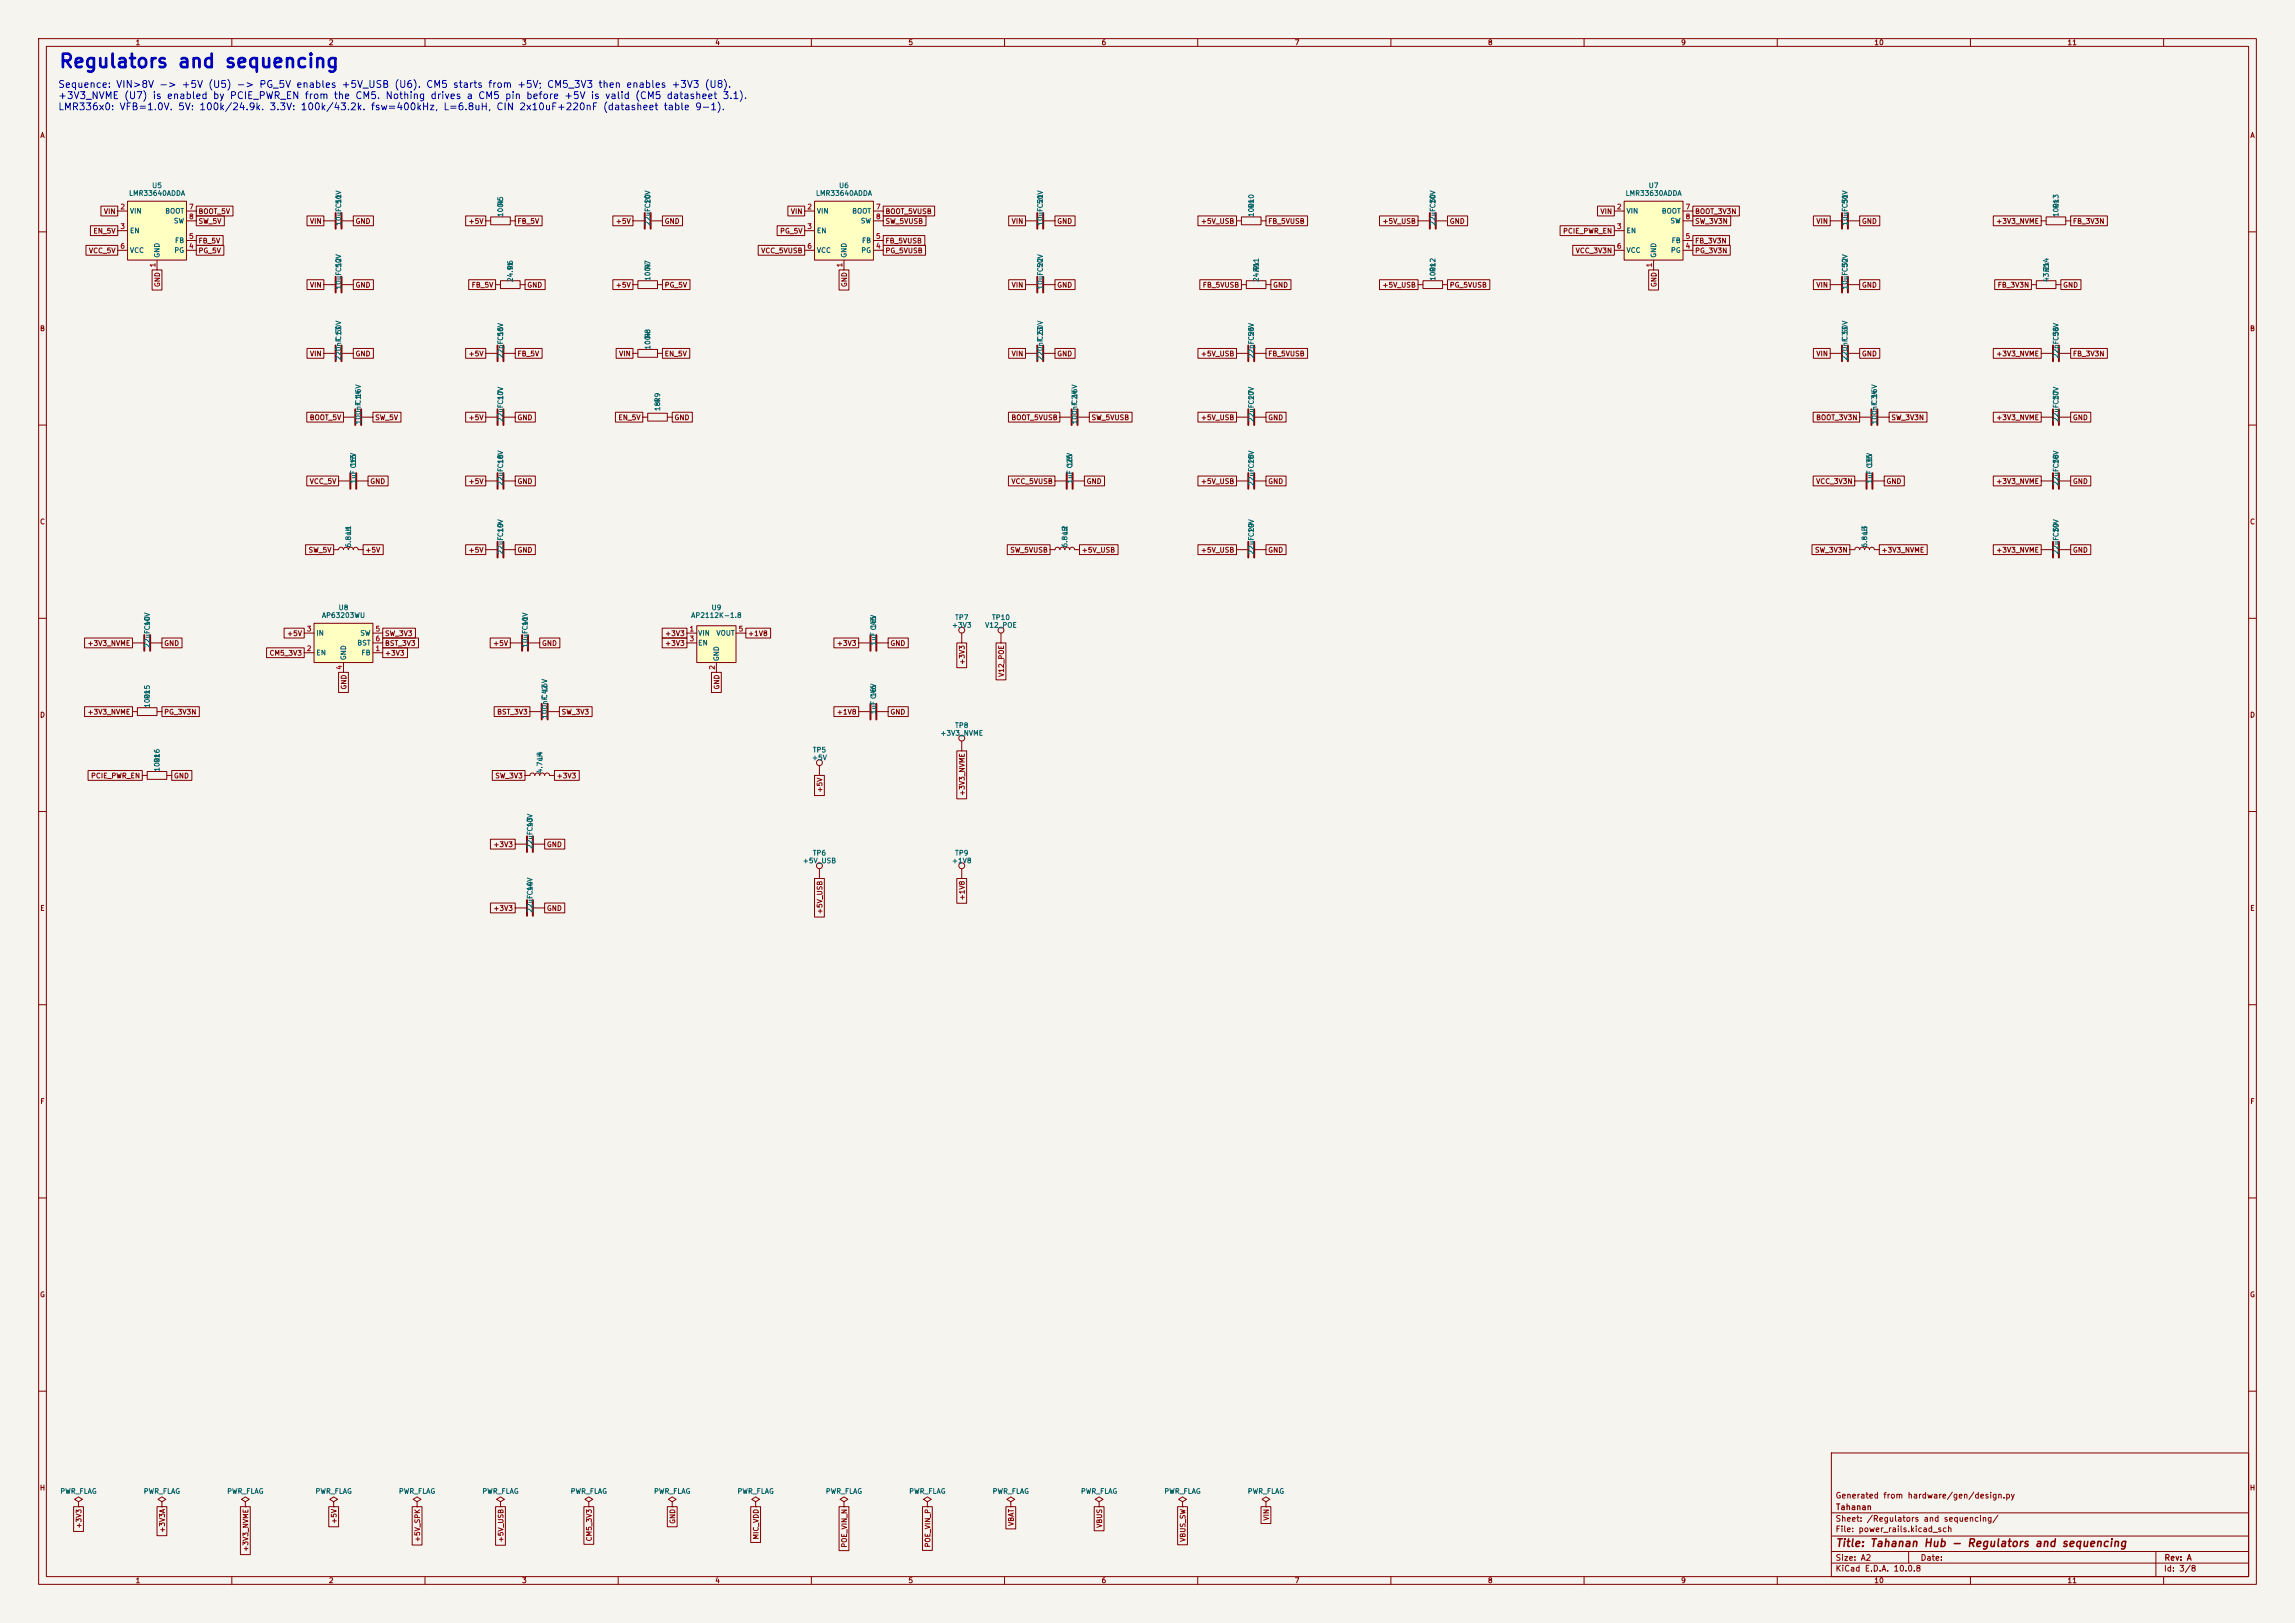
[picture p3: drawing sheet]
<svg xmlns="http://www.w3.org/2000/svg" width="594mm" height="420mm" viewBox="0 0 594 420" stroke-linecap="round" stroke-linejoin="round" font-family="sans-serif">
<defs><g id="words">
<text font-size="3.5" fill="#0000c2" x="15.1" y="18.4">Regulators and sequencing</text>
<text font-size="2" fill="#840000" x="475" y="400.8">Title: Tahanan Hub - Regulators and sequencing</text>
<g font-size="1.8" fill="#0000c2">
<text x="14.9" y="23.2">Sequence: VIN&gt;8V -&gt; +5V (U5) -&gt; PG_5V enables +5V_USB (U6). CM5 starts from +5V; CM5_3V3 then enables +3V3 (U8).</text>
<text x="14.9" y="26.1">+3V3_NVME (U7) is enabled by PCIE_PWR_EN from the CM5. Nothing drives a CM5 pin before +5V is valid (CM5 datasheet 3.1).</text>
<text x="14.9" y="29">LMR336x0: VFB=1.0V. 5V: 100k/24.9k. 3.3V: 100k/43.2k. fsw=400kHz, L=6.8uH, CIN 2x10uF+220nF (datasheet table 9-1).</text>
</g>
<g font-size="1.5" fill="#840000">
<text x="475" y="388.1">Generated from hardware/gen/design.py</text>
<text x="475" y="394.1">Sheet: /Regulators and sequencing/</text>
<text x="475.1" y="391.1">Tahanan</text>
<text x="475" y="396.8">File: power_rails.kicad_sch</text>
<text x="475" y="407">KiCad E.D.A. 10.0.8</text>
<text x="475" y="404.2">Size: A2</text>
<text x="497" y="404.2">Date:</text>
<text x="560" y="407">Id: 3/8</text>
<text x="560.1" y="404.2">Rev: A</text>
</g>
<g font-size="1.3" fill="#840000">
<text x="35" y="12">1</text>
<text x="85" y="12">2</text>
<text x="135" y="12">3</text>
<text x="185" y="12">4</text>
<text x="235" y="12">5</text>
<text x="285" y="12">6</text>
<text x="335" y="12">7</text>
<text x="385" y="12">8</text>
<text x="435" y="12">9</text>
<text x="485" y="12">10</text>
<text x="535" y="12">11</text>
<text x="10.3" y="36">A</text>
<text x="582.3" y="36">A</text>
<text x="26.8" y="55.7">VIN</text>
<text x="51.2" y="55.7">BOOT_5V</text>
<text x="51.2" y="58.2">SW_5V</text>
<text x="80.1" y="58.2">VIN</text>
<text x="91.9" y="58.2">GND</text>
<text x="121.2" y="58.2">+5V</text>
<text x="133.8" y="58.2">FB_5V</text>
<text x="159.3" y="58.2">+5V</text>
<text x="171.9" y="58.2">GND</text>
<text x="204.6" y="55.7">VIN</text>
<text x="229" y="58.2">SW_5VUSB</text>
<text x="229" y="55.7">BOOT_5VUSB</text>
<text x="261.7" y="58.2">VIN</text>
<text x="273.5" y="58.2">GND</text>
<text x="310.7" y="58.2">+5V_USB</text>
<text x="328.1" y="58.2">FB_5VUSB</text>
<text x="357.7" y="58.2">+5V_USB</text>
<text x="375.1" y="58.2">GND</text>
<text x="414.1" y="55.7">VIN</text>
<text x="438.6" y="55.7">BOOT_3V3N</text>
<text x="438.6" y="58.2">SW_3V3N</text>
<text x="470" y="58.2">VIN</text>
<text x="481.8" y="58.2">GND</text>
<text x="516.5" y="58.2">+3V3_NVME</text>
<text x="536.4" y="58.2">FB_3V3N</text>
<text x="22.9" y="65.8">VCC_5V</text>
<text x="24" y="60.7">EN_5V</text>
<text x="51.2" y="65.8">PG_5V</text>
<text x="51.2" y="63.3">FB_5V</text>
<text x="196.9" y="65.8">VCC_5VUSB</text>
<text x="201.8" y="60.7">PG_5V</text>
<text x="229" y="63.3">FB_5VUSB</text>
<text x="229" y="65.8">PG_5VUSB</text>
<text x="404.4" y="60.7">PCIE_PWR_EN</text>
<text x="407.7" y="65.8">VCC_3V3N</text>
<text x="438.6" y="63.3">FB_3V3N</text>
<text x="438.6" y="65.8">PG_3V3N</text>
<text x="41.7" y="74.4" transform="rotate(-90 41.7 74.4)">GND</text>
<text x="80.1" y="74.7">VIN</text>
<text x="91.9" y="74.7">GND</text>
<text x="121.9" y="74.7">FB_5V</text>
<text x="136.3" y="74.7">GND</text>
<text x="159.3" y="74.7">+5V</text>
<text x="171.9" y="74.7">PG_5V</text>
<text x="219.5" y="74.4" transform="rotate(-90 219.5 74.4)">GND</text>
<text x="261.7" y="74.7">VIN</text>
<text x="273.5" y="74.7">GND</text>
<text x="311.2" y="74.7">FB_5VUSB</text>
<text x="329.4" y="74.7">GND</text>
<text x="357.7" y="74.7">+5V_USB</text>
<text x="375.1" y="74.7">PG_5VUSB</text>
<text x="429" y="74.4" transform="rotate(-90 429 74.4)">GND</text>
<text x="470" y="74.7">VIN</text>
<text x="481.8" y="74.7">GND</text>
<text x="516.9" y="74.7">FB_3V3N</text>
<text x="533.8" y="74.7">GND</text>
<text x="10.2" y="86">B</text>
<text x="582.2" y="86">B</text>
<text x="80.1" y="92.5">VIN</text>
<text x="91.9" y="92.5">GND</text>
<text x="121.2" y="92.5">+5V</text>
<text x="133.8" y="92.5">FB_5V</text>
<text x="160.1" y="92.5">VIN</text>
<text x="171.9" y="92.5">EN_5V</text>
<text x="261.7" y="92.5">VIN</text>
<text x="273.5" y="92.5">GND</text>
<text x="310.7" y="92.5">+5V_USB</text>
<text x="328.1" y="92.5">FB_5VUSB</text>
<text x="470" y="92.5">VIN</text>
<text x="481.8" y="92.5">GND</text>
<text x="516.5" y="92.5">+3V3_NVME</text>
<text x="536.4" y="92.5">FB_3V3N</text>
<text x="80" y="109">BOOT_5V</text>
<text x="97" y="109">SW_5V</text>
<text x="121.2" y="109">+5V</text>
<text x="133.8" y="109">GND</text>
<text x="159.9" y="109">EN_5V</text>
<text x="174.4" y="109">GND</text>
<text x="261.6" y="109">BOOT_5VUSB</text>
<text x="282.4" y="109">SW_5VUSB</text>
<text x="310.7" y="109">+5V_USB</text>
<text x="328.1" y="109">GND</text>
<text x="469.9" y="109">BOOT_3V3N</text>
<text x="489.4" y="109">SW_3V3N</text>
<text x="516.5" y="109">+3V3_NVME</text>
<text x="536.4" y="109">GND</text>
<text x="80" y="125.5">VCC_5V</text>
<text x="95.7" y="125.5">GND</text>
<text x="121.2" y="125.5">+5V</text>
<text x="133.8" y="125.5">GND</text>
<text x="261.6" y="125.5">VCC_5VUSB</text>
<text x="281.1" y="125.5">GND</text>
<text x="310.7" y="125.5">+5V_USB</text>
<text x="328.1" y="125.5">GND</text>
<text x="469.9" y="125.5">VCC_3V3N</text>
<text x="488.1" y="125.5">GND</text>
<text x="516.5" y="125.5">+3V3_NVME</text>
<text x="536.4" y="125.5">GND</text>
<text x="10.2" y="136">C</text>
<text x="582.2" y="136">C</text>
<text x="79.7" y="143.3">SW_5V</text>
<text x="94.4" y="143.3">+5V</text>
<text x="121.2" y="143.3">+5V</text>
<text x="133.8" y="143.3">GND</text>
<text x="261.3" y="143.3">SW_5VUSB</text>
<text x="279.8" y="143.3">+5V_USB</text>
<text x="310.7" y="143.3">+5V_USB</text>
<text x="328.1" y="143.3">GND</text>
<text x="469.6" y="143.3">SW_3V3N</text>
<text x="486.9" y="143.3">+3V3_NVME</text>
<text x="516.5" y="143.3">+3V3_NVME</text>
<text x="536.4" y="143.3">GND</text>
<text x="22.5" y="167.4">+3V3_NVME</text>
<text x="42.4" y="167.4">GND</text>
<text x="74.2" y="164.9">+5V</text>
<text x="99.5" y="164.9">SW_3V3</text>
<text x="99.5" y="167.4">BST_3V3</text>
<text x="127.5" y="167.4">+5V</text>
<text x="140.1" y="167.4">GND</text>
<text x="172" y="164.9">+3V3</text>
<text x="172" y="167.4">+3V3</text>
<text x="193.5" y="164.9">+1V8</text>
<text x="216.5" y="167.4">+3V3</text>
<text x="230.3" y="167.4">GND</text>
<text x="69.6" y="170">CM5_3V3</text>
<text x="99.5" y="170">+3V3</text>
<text x="250" y="172.2" transform="rotate(-90 250 172.2)">+3V3</text>
<text x="90" y="178.6" transform="rotate(-90 90 178.6)">GND</text>
<text x="186.5" y="178.6" transform="rotate(-90 186.5 178.6)">GND</text>
<text x="260.1" y="175.3" transform="rotate(-90 260.1 175.3)">V12_POE</text>
<text x="10.2" y="186">D</text>
<text x="22.5" y="185.2">+3V3_NVME</text>
<text x="42.4" y="185.2">PG_3V3N</text>
<text x="128.5" y="185.2">BST_3V3</text>
<text x="145.2" y="185.2">SW_3V3</text>
<text x="216.5" y="185.2">+1V8</text>
<text x="230.3" y="185.2">GND</text>
<text x="582.2" y="186">D</text>
<text x="23.4" y="201.7">PCIE_PWR_EN</text>
<text x="44.9" y="201.7">GND</text>
<text x="128.1" y="201.7">SW_3V3</text>
<text x="144" y="201.7">+3V3</text>
<text x="213.1" y="205.2" transform="rotate(-90 213.1 205.2)">+5V</text>
<text x="250" y="206.1" transform="rotate(-90 250 206.1)">+3V3_NVME</text>
<text x="127.6" y="219.5">+3V3</text>
<text x="141.4" y="219.5">GND</text>
<text x="250" y="233.1" transform="rotate(-90 250 233.1)">+1V8</text>
<text x="10.3" y="236">E</text>
<text x="127.6" y="236">+3V3</text>
<text x="141.4" y="236">GND</text>
<text x="213.1" y="236.7" transform="rotate(-90 213.1 236.7)">+5V_USB</text>
<text x="582.3" y="236">E</text>
<text x="10.3" y="286">F</text>
<text x="582.3" y="286">F</text>
<text x="10.2" y="336">G</text>
<text x="582.2" y="336">G</text>
<text x="10.2" y="386">H</text>
<text x="582.2" y="386">H</text>
<text x="21.4" y="395.7" transform="rotate(-90 21.4 395.7)">+3V3</text>
<text x="87.4" y="394.5" transform="rotate(-90 87.4 394.5)">+5V</text>
<text x="175" y="394.5" transform="rotate(-90 175 394.5)">GND</text>
<text x="262.7" y="395" transform="rotate(-90 262.7 395)">VBAT</text>
<text x="285.5" y="395.5" transform="rotate(-90 285.5 395.5)">VBUS</text>
<text x="328.7" y="393.6" transform="rotate(-90 328.7 393.6)">VIN</text>
<text x="43" y="396.8" transform="rotate(-90 43 396.8)">+3V3A</text>
<text x="64.6" y="401.7" transform="rotate(-90 64.6 401.7)">+3V3_NVME</text>
<text x="109" y="399.2" transform="rotate(-90 109 399.2)">+5V_SPK</text>
<text x="130.6" y="399.2" transform="rotate(-90 130.6 399.2)">+5V_USB</text>
<text x="153.5" y="399" transform="rotate(-90 153.5 399)">CM5_3V3</text>
<text x="196.6" y="398.5" transform="rotate(-90 196.6 398.5)">MIC_VDD</text>
<text x="219.5" y="400.6" transform="rotate(-90 219.5 400.6)">POE_VIN_N</text>
<text x="241.1" y="400.6" transform="rotate(-90 241.1 400.6)">POE_VIN_P</text>
<text x="307.1" y="399.1" transform="rotate(-90 307.1 399.1)">VBUS_SW</text>
<text x="35" y="410">1</text>
<text x="85" y="410">2</text>
<text x="135" y="410">3</text>
<text x="185" y="410">4</text>
<text x="235" y="410">5</text>
<text x="285" y="410">6</text>
<text x="335" y="410">7</text>
<text x="385" y="410">8</text>
<text x="435" y="410">9</text>
<text x="485" y="410">10</text>
<text x="535" y="410">11</text>
</g>
<g font-size="1.3" fill="#006464">
<text x="33.3" y="51">LMR33640ADDA</text>
<text x="39.2" y="49">U5</text>
<text x="88.6" y="52.9" transform="rotate(-90 88.6 52.9)">50V</text>
<text x="130.5" y="53.4" transform="rotate(-90 130.5 53.4)">R5</text>
<text x="168.6" y="52.9" transform="rotate(-90 168.6 52.9)">10V</text>
<text x="211.1" y="51">LMR33640ADDA</text>
<text x="217" y="49">U6</text>
<text x="270.2" y="52.9" transform="rotate(-90 270.2 52.9)">50V</text>
<text x="371.8" y="52.9" transform="rotate(-90 371.8 52.9)">10V</text>
<text x="420.6" y="51">LMR33630ADDA</text>
<text x="426.6" y="49">U7</text>
<text x="478.5" y="52.9" transform="rotate(-90 478.5 52.9)">50V</text>
<text x="33.5" y="55.6">VIN</text>
<text x="42.6" y="55.6">BOOT</text>
<text x="44.9" y="58.1">SW</text>
<text x="88.6" y="58.5" transform="rotate(-90 88.6 58.5)">10uFC11</text>
<text x="130.5" y="56.3" transform="rotate(-90 130.5 56.3)">100k</text>
<text x="168.6" y="58.5" transform="rotate(-90 168.6 58.5)">22uFC20</text>
<text x="211.3" y="55.6">VIN</text>
<text x="220.4" y="55.6">BOOT</text>
<text x="222.7" y="58.1">SW</text>
<text x="270.2" y="58.5" transform="rotate(-90 270.2 58.5)">10uFC21</text>
<text x="324.8" y="56.3" transform="rotate(-90 324.8 56.3)">100k</text>
<text x="324.8" y="54" transform="rotate(-90 324.8 54)">R10</text>
<text x="371.8" y="58.5" transform="rotate(-90 371.8 58.5)">22uFC30</text>
<text x="420.9" y="55.6">VIN</text>
<text x="430" y="55.6">BOOT</text>
<text x="432.2" y="58.1">SW</text>
<text x="478.5" y="58.5" transform="rotate(-90 478.5 58.5)">10uFC31</text>
<text x="533.1" y="56.3" transform="rotate(-90 533.1 56.3)">100k</text>
<text x="533.1" y="54" transform="rotate(-90 533.1 54)">R13</text>
<text x="33.5" y="60.7">EN</text>
<text x="33.5" y="65.7">VCC</text>
<text x="45" y="65.7">PG</text>
<text x="45.2" y="63.2">FB</text>
<text x="211.3" y="60.7">EN</text>
<text x="211.3" y="65.7">VCC</text>
<text x="222.8" y="65.7">PG</text>
<text x="223" y="63.2">FB</text>
<text x="420.9" y="60.7">EN</text>
<text x="420.9" y="65.7">VCC</text>
<text x="432.3" y="65.7">PG</text>
<text x="432.5" y="63.2">FB</text>
<text x="41.6" y="66.8" transform="rotate(-90 41.6 66.8)">GND</text>
<text x="88.6" y="69.4" transform="rotate(-90 88.6 69.4)">50V</text>
<text x="133" y="69.9" transform="rotate(-90 133 69.9)">R6</text>
<text x="168.6" y="69.9" transform="rotate(-90 168.6 69.9)">R7</text>
<text x="219.4" y="66.8" transform="rotate(-90 219.4 66.8)">GND</text>
<text x="270.2" y="69.4" transform="rotate(-90 270.2 69.4)">50V</text>
<text x="326.1" y="70.6" transform="rotate(-90 326.1 70.6)">R11</text>
<text x="371.8" y="70.6" transform="rotate(-90 371.8 70.6)">R12</text>
<text x="429" y="66.8" transform="rotate(-90 429 66.8)">GND</text>
<text x="478.5" y="69.4" transform="rotate(-90 478.5 69.4)">50V</text>
<text x="530.6" y="70.6" transform="rotate(-90 530.6 70.6)">R14</text>
<text x="88.6" y="75.1" transform="rotate(-90 88.6 75.1)">10uFC12</text>
<text x="133" y="73.1" transform="rotate(-90 133 73.1)">24.9k</text>
<text x="168.6" y="72.8" transform="rotate(-90 168.6 72.8)">100k</text>
<text x="270.2" y="75.1" transform="rotate(-90 270.2 75.1)">10uFC22</text>
<text x="326.1" y="73.1" transform="rotate(-90 326.1 73.1)">24.9k</text>
<text x="371.8" y="72.8" transform="rotate(-90 371.8 72.8)">100k</text>
<text x="478.5" y="75.1" transform="rotate(-90 478.5 75.1)">10uFC32</text>
<text x="530.6" y="73.1" transform="rotate(-90 530.6 73.1)">43.2k</text>
<text x="88.6" y="88.3" transform="rotate(-90 88.6 88.3)">C13</text>
<text x="130.5" y="87.2" transform="rotate(-90 130.5 87.2)">50V</text>
<text x="168.6" y="87.7" transform="rotate(-90 168.6 87.7)">R8</text>
<text x="270.2" y="88.3" transform="rotate(-90 270.2 88.3)">C23</text>
<text x="324.8" y="87.2" transform="rotate(-90 324.8 87.2)">50V</text>
<text x="478.5" y="88.3" transform="rotate(-90 478.5 88.3)">C33</text>
<text x="533.1" y="87.2" transform="rotate(-90 533.1 87.2)">50V</text>
<text x="88.6" y="93.4" transform="rotate(-90 88.6 93.4)">220nF 50V</text>
<text x="130.5" y="92.8" transform="rotate(-90 130.5 92.8)">22pFC16</text>
<text x="168.6" y="90.6" transform="rotate(-90 168.6 90.6)">100k</text>
<text x="270.2" y="93.4" transform="rotate(-90 270.2 93.4)">220nF 50V</text>
<text x="324.8" y="92.8" transform="rotate(-90 324.8 92.8)">22pFC26</text>
<text x="478.5" y="93.4" transform="rotate(-90 478.5 93.4)">220nF 50V</text>
<text x="533.1" y="92.8" transform="rotate(-90 533.1 92.8)">22pFC36</text>
<text x="93.7" y="104.8" transform="rotate(-90 93.7 104.8)">C14</text>
<text x="130.5" y="103.7" transform="rotate(-90 130.5 103.7)">10V</text>
<text x="171.1" y="106.5" transform="rotate(-90 171.1 106.5)">18k</text>
<text x="171.1" y="104.2" transform="rotate(-90 171.1 104.2)">R9</text>
<text x="279.1" y="104.8" transform="rotate(-90 279.1 104.8)">C24</text>
<text x="324.8" y="103.7" transform="rotate(-90 324.8 103.7)">10V</text>
<text x="486.1" y="104.8" transform="rotate(-90 486.1 104.8)">C34</text>
<text x="533.1" y="103.7" transform="rotate(-90 533.1 103.7)">10V</text>
<text x="93.7" y="109.9" transform="rotate(-90 93.7 109.9)">100nF 16V</text>
<text x="130.5" y="109.3" transform="rotate(-90 130.5 109.3)">22uFC17</text>
<text x="279.1" y="109.9" transform="rotate(-90 279.1 109.9)">100nF 16V</text>
<text x="324.8" y="109.3" transform="rotate(-90 324.8 109.3)">22uFC27</text>
<text x="486.1" y="109.9" transform="rotate(-90 486.1 109.9)">100nF 16V</text>
<text x="533.1" y="109.3" transform="rotate(-90 533.1 109.3)">22uFC37</text>
<text x="92.4" y="125.2" transform="rotate(-90 92.4 125.2)">1uF C15</text>
<text x="92.4" y="120.8" transform="rotate(-90 92.4 120.8)">16V</text>
<text x="130.5" y="125.9" transform="rotate(-90 130.5 125.9)">22uFC18</text>
<text x="130.5" y="120.2" transform="rotate(-90 130.5 120.2)">10V</text>
<text x="277.8" y="125.2" transform="rotate(-90 277.8 125.2)">1uF C25</text>
<text x="277.8" y="120.8" transform="rotate(-90 277.8 120.8)">16V</text>
<text x="324.8" y="125.9" transform="rotate(-90 324.8 125.9)">22uFC28</text>
<text x="324.8" y="120.2" transform="rotate(-90 324.8 120.2)">10V</text>
<text x="484.8" y="125.2" transform="rotate(-90 484.8 125.2)">1uF C35</text>
<text x="484.8" y="120.8" transform="rotate(-90 484.8 120.8)">16V</text>
<text x="533.1" y="125.9" transform="rotate(-90 533.1 125.9)">22uFC38</text>
<text x="533.1" y="120.2" transform="rotate(-90 533.1 120.2)">10V</text>
<text x="91.1" y="141.8" transform="rotate(-90 91.1 141.8)">6.8uH</text>
<text x="91.1" y="138.4" transform="rotate(-90 91.1 138.4)">L1</text>
<text x="130.5" y="143.6" transform="rotate(-90 130.5 143.6)">22uFC19</text>
<text x="130.5" y="138" transform="rotate(-90 130.5 138)">10V</text>
<text x="276.6" y="141.8" transform="rotate(-90 276.6 141.8)">6.8uH</text>
<text x="276.6" y="138.4" transform="rotate(-90 276.6 138.4)">L2</text>
<text x="324.8" y="143.6" transform="rotate(-90 324.8 143.6)">22uFC29</text>
<text x="324.8" y="138" transform="rotate(-90 324.8 138)">10V</text>
<text x="483.6" y="141.8" transform="rotate(-90 483.6 141.8)">6.8uH</text>
<text x="483.6" y="138.4" transform="rotate(-90 483.6 138.4)">L3</text>
<text x="533.1" y="143.6" transform="rotate(-90 533.1 143.6)">22uFC39</text>
<text x="533.1" y="138" transform="rotate(-90 533.1 138)">10V</text>
<text x="83.2" y="160.2">AP63203WU</text>
<text x="87.5" y="158.2">U8</text>
<text x="178.8" y="160.2">AP2112K-1.8</text>
<text x="184" y="158.2">U9</text>
<text x="247.1" y="160.7">TP7</text>
<text x="256.6" y="160.7">TP10</text>
<text x="39.1" y="167.8" transform="rotate(-90 39.1 167.8)">22uFC40</text>
<text x="39.1" y="162.1" transform="rotate(-90 39.1 162.1)">10V</text>
<text x="81.8" y="164.8">IN</text>
<text x="92.3" y="167.3">BST</text>
<text x="93.1" y="164.8">SW</text>
<text x="136.9" y="167.8" transform="rotate(-90 136.9 167.8)">10uFC41</text>
<text x="136.9" y="162.1" transform="rotate(-90 136.9 162.1)">10V</text>
<text x="180.6" y="164.8">VIN</text>
<text x="180.6" y="167.3">EN</text>
<text x="185.3" y="164.8">VOUT</text>
<text x="227" y="167.2" transform="rotate(-90 227 167.2)">1uF C45</text>
<text x="227" y="162.7" transform="rotate(-90 227 162.7)">16V</text>
<text x="246.3" y="162.7">+3V3</text>
<text x="254.8" y="162.7">V12_POE</text>
<text x="81.8" y="169.9">EN</text>
<text x="89.9" y="171" transform="rotate(-90 89.9 171)">GND</text>
<text x="93.4" y="169.9">FB</text>
<text x="186.4" y="171.2" transform="rotate(-90 186.4 171.2)">GND</text>
<text x="39.1" y="183.3" transform="rotate(-90 39.1 183.3)">100k</text>
<text x="39.1" y="181" transform="rotate(-90 39.1 181)">R15</text>
<text x="141.9" y="181" transform="rotate(-90 141.9 181)">C42</text>
<text x="227" y="184.9" transform="rotate(-90 227 184.9)">1uF C46</text>
<text x="227" y="180.5" transform="rotate(-90 227 180.5)">16V</text>
<text x="141.9" y="186.1" transform="rotate(-90 141.9 186.1)">100nF 16V</text>
<text x="243.3" y="190.7">+3V3_NVME</text>
<text x="247.1" y="188.7">TP8</text>
<text x="41.6" y="197.6" transform="rotate(-90 41.6 197.6)">R16</text>
<text x="140.7" y="196.8" transform="rotate(-90 140.7 196.8)">L4</text>
<text x="210" y="197">+5V</text>
<text x="210.2" y="195">TP5</text>
<text x="41.6" y="199.8" transform="rotate(-90 41.6 199.8)">100k</text>
<text x="140.7" y="200.2" transform="rotate(-90 140.7 200.2)">4.7uH</text>
<text x="138.1" y="214.2" transform="rotate(-90 138.1 214.2)">10V</text>
<text x="138.1" y="219.8" transform="rotate(-90 138.1 219.8)">22uFC43</text>
<text x="210.2" y="221.7">TP6</text>
<text x="247.1" y="221.7">TP9</text>
<text x="207.6" y="223.7">+5V_USB</text>
<text x="246.3" y="223.7">+1V8</text>
<text x="138.1" y="230.7" transform="rotate(-90 138.1 230.7)">10V</text>
<text x="138.1" y="236.3" transform="rotate(-90 138.1 236.3)">22uFC44</text>
<text x="15.5" y="386.9">PWR_FLAG</text>
<text x="37.1" y="386.9">PWR_FLAG</text>
<text x="58.7" y="386.9">PWR_FLAG</text>
<text x="81.5" y="386.9">PWR_FLAG</text>
<text x="103.1" y="386.9">PWR_FLAG</text>
<text x="124.7" y="386.9">PWR_FLAG</text>
<text x="147.6" y="386.9">PWR_FLAG</text>
<text x="169.1" y="386.9">PWR_FLAG</text>
<text x="190.7" y="386.9">PWR_FLAG</text>
<text x="213.6" y="386.9">PWR_FLAG</text>
<text x="235.2" y="386.9">PWR_FLAG</text>
<text x="256.8" y="386.9">PWR_FLAG</text>
<text x="279.6" y="386.9">PWR_FLAG</text>
<text x="301.2" y="386.9">PWR_FLAG</text>
<text x="322.8" y="386.9">PWR_FLAG</text>
</g>
<g font-size="1.3" fill="#a90000">
<text x="31" y="54.5">2</text>
<text x="31" y="59.6">3</text>
<text x="48.8" y="54.5">7</text>
<text x="48.8" y="57">8</text>
<text x="208.8" y="54.5">2</text>
<text x="208.8" y="59.6">3</text>
<text x="226.6" y="54.5">7</text>
<text x="226.6" y="57">8</text>
<text x="418.4" y="54.5">2</text>
<text x="418.4" y="59.6">3</text>
<text x="436.1" y="54.5">7</text>
<text x="436.1" y="57">8</text>
<text x="31" y="64.6">6</text>
<text x="48.8" y="64.6">4</text>
<text x="48.8" y="62.1">5</text>
<text x="208.8" y="64.6">6</text>
<text x="226.6" y="64.6">4</text>
<text x="226.6" y="62.1">5</text>
<text x="418.4" y="64.6">6</text>
<text x="436.1" y="64.6">4</text>
<text x="436.1" y="62.1">5</text>
<text x="40.5" y="69.3" transform="rotate(-90 40.5 69.3)">1</text>
<text x="218.3" y="69.3" transform="rotate(-90 218.3 69.3)">1</text>
<text x="427.9" y="69.3" transform="rotate(-90 427.9 69.3)">1</text>
<text x="79.3" y="163.7">3</text>
<text x="97.1" y="163.7">5</text>
<text x="97.1" y="166.2">6</text>
<text x="178.3" y="163.7">1</text>
<text x="178.3" y="166.2">3</text>
<text x="191" y="163.7">5</text>
<text x="79.3" y="168.8">2</text>
<text x="88.8" y="173.5" transform="rotate(-90 88.8 173.5)">4</text>
<text x="97.1" y="168.8">1</text>
<text x="185.3" y="173.5" transform="rotate(-90 185.3 173.5)">2</text>
</g>
</g></defs>
<path d="M0 0h594v420h-594z" fill="#f5f4ef" stroke="#f5f4ef" stroke-width=".26"/>
<g fill="none" stroke="#840000" stroke-width=".26">
<path d="M10 10h574v400h-574zM12 12h570v396h-570zM60 10v2M110 10v2M160 10v2M210 10v2M260 10v2M310 10v2M360 10v2M410 10v2M460 10v2M510 10v2"/>
<path d="M560 10v2M10 60h2M83.8 73.7h2.8M88.6 73.7h2.8M582 60h2M83.8 91.4h2.8M88.6 91.4h2.8M10 110h2M88.9 108h2.8M93.7 108h2.8M582 110h2M10 160h2"/>
<path d="M222.2 166.4h2.8M227.1 166.4h2.8M582 160h2M10 210h2M582 210h2M10 260h2M582 260h2M10 310h2M582 310h2M10 360h2M474 376h108v32h-108zM582 360h2"/>
<path d="M306.1 388.6l1-.6-1-.6-1 .6 1 .6v1.3M306.1 389.9h.1M327.7 388.6l1-.6-1-.6-1.1 .6 1.1 .6v1.3M327.7 389.9h.1M474 397.5h108M474 391.5h108M60 408v2M110 408v2M160 408v2M210 408v2M260 408v2M310 408v2"/>
<path d="M360 408v2M410 408v2M460 408v2M474 404.5h108M474 401.5h108M494 401.5v3M510 408v2M558 401.5v6.5M560 408v2"/>
</g>
<path d="M86.9 71.6v4.1M88.4 71.6v4.1M86.9 89.4v4.1M88.4 89.4v4.1M91.9 105.9v4.1M93.5 105.9v4.1M225.3 164.3v4.1M226.8 164.3v4.1" fill="none" stroke="#840000" stroke-width=".51"/>
<path d="M33 52.1h15.3v15.2h-15.3z" fill="#ffffc2"/>
<g fill="none" stroke="#840000" stroke-width=".26">
<path d="M30.5 54.6h2.5M30.5 59.7h2.5M33 52.1h15.3v15.2h-15.3zM48.3 54.6h2.5M48.3 57.2h2.5M265.4 57.2h2.8M270.3 57.2h2.7M320 57.2h1.3M321.3 56.1h5.1v2.1h-5.1zM326.4 57.2h1.3M367 57.2h2.8M371.9 57.2h2.7"/>
<path d="M30.5 64.8h2.5M40.6 67.3v2.6M48.3 64.8h2.5M48.3 62.2h2.5M265.4 73.7h2.8M270.3 73.7h2.7M321.3 73.7h1.3M322.6 72.6h5.1v2.1h-5.1zM327.7 73.7h1.2M367 73.7h1.3M368.3 72.6h5.1v2.1h-5.1zM373.4 73.7h1.2"/>
<path d="M265.4 91.4h2.8M270.3 91.4h2.7M320 91.4h2.8M324.9 91.4h2.8M274.3 108h2.8M279.1 108h2.8M320 108h2.8M324.9 108h2.8M320 124.5h2.8M324.9 124.5h2.8"/>
</g>
<g fill="none" stroke="#840000" stroke-width=".51">
<path d="M268.5 55.1v4.1M270 55.1v4.1M370.1 55.1v4.1M371.6 55.1v4.1M268.5 71.6v4.1M270 71.6v4.1M268.5 89.4v4.1M270 89.4v4.1M323.1 89.4v4.1M324.6 89.4v4.1M277.4 105.9v4.1M278.9 105.9v4.1"/>
<path d="M323.1 105.9v4.1M324.6 105.9v4.1M323.1 122.4v4.1M324.6 122.4v4.1"/>
</g>
<path d="M420.4 52.1h15.2v15.2h-15.2z" fill="#ffffc2"/>
<g fill="none" stroke="#840000" stroke-width=".26">
<path d="M125.7 57.2h1.3M127 56.1h5.1v2.1h-5.1zM132.1 57.2h1.2M417.8 54.6h2.6M417.8 59.7h2.6M420.4 52.1h15.2v15.2h-15.2zM435.6 54.6h2.5M435.6 57.2h2.5M528.3 57.2h1.3M529.6 56.1h5.1v2.1h-5.1zM534.7 57.2h1.2M128.3 73.7h1.2"/>
<path d="M129.5 72.6h5.1v2.1h-5.1zM134.6 73.7h1.3M417.8 64.8h2.6M428 67.3v2.6M435.6 64.8h2.5M435.6 62.2h2.5M525.8 73.7h1.2M527 72.6h5.1v2.1h-5.1zM532.1 73.7h1.3M125.7 91.4h2.8M130.6 91.4h2.7M473.7 91.4h2.8"/>
<path d="M478.5 91.4h2.8M528.3 91.4h2.8M533.1 91.4h2.8M125.7 108h2.8M130.6 108h2.7M481.3 108h2.8M486.2 108h2.7M528.3 108h2.8M533.1 108h2.8M125.7 124.5h2.8M130.6 124.5h2.7M273 124.5h2.8"/>
<path d="M277.9 124.5h2.8M480.1 124.5h2.8M484.9 124.5h2.8M528.3 124.5h2.8M533.1 124.5h2.8M125.7 142.2h2.8M130.6 142.2h2.7M271.8 142.2h1.2l.2-.4 .5-.2 .4 .2 .2 .4 .2-.4 .5-.2 .4 .2 .2 .4 .2-.4 .4-.2 .5 .2 .2 .4 .1-.4 .5-.2 .4 .2 .2 .4h1.3M320 142.2h2.8M324.9 142.2h2.8M478.8 142.2h1.3l.1-.4 .5-.2 .4 .2 .2 .4 .2-.4 .5-.2 .4 .2 .2 .4 .2-.4 .4-.2 .5 .2 .2 .4 .2-.4 .4-.2 .5 .2 .1 .4h1.3"/>
</g>
<g fill="none" stroke="#840000" stroke-width=".51">
<path d="M128.8 89.4v4.1M130.3 89.4v4.1M476.8 89.4v4.1M478.3 89.4v4.1M531.4 89.4v4.1M532.9 89.4v4.1M128.8 105.9v4.1M130.3 105.9v4.1M484.4 105.9v4.1M485.9 105.9v4.1M531.4 105.9v4.1M532.9 105.9v4.1"/>
<path d="M128.8 122.4v4.1M130.3 122.4v4.1M276.1 122.4v4.1M277.6 122.4v4.1M483.1 122.4v4.1M484.6 122.4v4.1M531.4 122.4v4.1M532.9 122.4v4.1M128.8 140.2v4.1M130.3 140.2v4.1M323.1 140.2v4.1M324.6 140.2v4.1"/>
</g>
<path d="M210.8 52.1h15.3v15.2h-15.3z" fill="#ffffc2"/>
<g fill="none" stroke="#840000" stroke-width=".26">
<path d="M83.8 57.2h2.8M88.6 57.2h2.8M163.8 57.2h2.8M168.7 57.2h2.7M208.3 54.6h2.5M208.3 59.7h2.5M210.8 52.1h15.3v15.2h-15.3zM226.1 54.6h2.5M226.1 57.2h2.5M473.7 57.2h2.8M478.5 57.2h2.8M163.8 73.7h1.3"/>
<path d="M165.1 72.6h5.1v2.1h-5.1zM170.2 73.7h1.2M208.3 64.8h2.5M218.4 67.3v2.6M226.1 64.8h2.5M226.1 62.2h2.5M473.7 73.7h2.8M478.5 73.7h2.8M163.8 91.4h1.3M165.1 90.4h5.1v2.1h-5.1zM170.2 91.4h1.2M166.4 108h1.2"/>
<path d="M167.6 106.9h5.1v2.1h-5.1zM172.7 108h1.3M87.6 124.5h2.8M92.5 124.5h2.7M528.3 142.2h2.8M533.1 142.2h2.8M34.3 166.4h2.8M39.1 166.4h2.8M248.9 163.8v2.6M259.1 163.8v2.6M34.3 184.2h1.3M35.6 183.1h5v2.1h-5z"/>
<path d="M38.1 199.6h5.1v2.1h-5.1zM40.6 184.2h1.3M212.1 198.1v2.6M248.9 191.8v2.5M36.8 200.7h1.3M43.2 200.7h1.2M212.1 224.8v2.5M248.9 224.8v2.5M20.3 388.6l1-.6-1-.6-1 .6 1 .6v1.3M20.3 389.9h.1M41.9 388.6l1-.6-1-.6-1 .6 1 .6v1.3M41.9 389.9h.1"/>
<path d="M63.5 388.6l1-.6-1-.6-1 .6 1 .6v1.3M63.5 389.9h.1M86.4 388.6l1-.6-1-.6-1.1 .6 1.1 .6v1.3M86.4 389.9h.1M107.9 388.6l1.1-.6-1.1-.6-1 .6 1 .6v1.3M107.9 389.9h.1M129.5 388.6l1.1-.6-1.1-.6-1 .6 1 .6v1.3M129.5 389.9h.1M152.4 388.6l1-.6-1-.6-1 .6 1 .6v1.3M152.4 389.9h.1M174 388.6l1-.6-1-.6-1 .6 1 .6v1.3M174 389.9h.1"/>
<path d="M195.6 388.6l1-.6-1-.6-1 .6 1 .6v1.3M195.6 389.9h.1M218.4 388.6l1.1-.6-1.1-.6-1 .6 1 .6v1.3M218.4 389.9h.1M240 388.6l1-.6-1-.6-1 .6 1 .6v1.3M240 389.9h.1M261.6 388.6l1-.6-1-.6-1 .6 1 .6v1.3M261.6 389.9h.1M284.5 388.6l1-.6-1-.6-1 .6 1 .6v1.3M284.5 389.9h.1"/>
<circle cx="248.9" cy="163.1" r=".76"/>
<circle cx="259.1" cy="163.1" r=".76"/>
<circle cx="212.1" cy="197.4" r=".76"/>
<circle cx="248.9" cy="191" r=".76"/>
<circle cx="212.1" cy="224" r=".76"/>
<circle cx="248.9" cy="224" r=".76"/>
</g>
<g fill="none" stroke="#840000" stroke-width=".51">
<path d="M86.9 55.1v4.1M88.4 55.1v4.1M166.9 55.1v4.1M168.4 55.1v4.1M476.8 55.1v4.1M478.3 55.1v4.1M476.8 71.6v4.1M478.3 71.6v4.1M90.7 122.4v4.1M92.2 122.4v4.1M531.4 140.2v4.1M532.9 140.2v4.1"/>
<path d="M37.3 164.3v4.1M38.9 164.3v4.1"/>
</g>
<path d="M180.3 161.9h10.2v9.6h-10.2z" fill="#ffffc2"/>
<path d="M86.4 142.2h1.2l.2-.4 .5-.2 .4 .2 .2 .4 .2-.4 .4-.2 .5 .2 .2 .4 .2-.4 .4-.2 .5 .2 .1 .4 .2-.4 .5-.2 .4 .2 .2 .4h1.3M177.8 163.8h2.5M177.8 166.4h2.5M180.3 161.9h10.2v9.6h-10.2zM185.4 171.5v2.5M190.5 163.8h2.5M133.3 218.4h2.8M135.9 200.7h1.3l.1-.5 .5-.2 .4 .2 .2 .5 .2-.5 .5-.2 .4 .2 .2 .5 .2-.5 .4-.2 .5 .2 .2 .5 .2-.5 .4-.2 .5 .2 .1 .5h1.3M138.2 218.4h2.8M133.3 235h2.8M138.2 235h2.8" fill="none" stroke="#840000" stroke-width=".26"/>
<path d="M136.4 216.4v4.1M137.9 216.4v4.1M136.4 232.9v4.1M137.9 232.9v4.1" fill="none" stroke="#840000" stroke-width=".51"/>
<path d="M81.3 161.3h15.2v10.2h-15.2z" fill="#ffffc2"/>
<g fill="none" stroke="#840000" stroke-width=".26">
<path d="M23.4 58.4h7.1v2.6h-7.1zM26.1 53.3h4.4v2.6h-4.4zM50.8 53.3h9.5v2.6h-9.5zM50.8 55.9h7.3v2.5h-7.3zM79.5 55.9h4.3v2.5h-4.3zM91.4 55.9h5.2v2.5h-5.2zM120.5 55.9h5.2v2.5h-5.2zM133.3 55.9h7v2.5h-7zM158.6 55.9h5.2v2.5h-5.2zM171.4 55.9h5.3v2.5h-5.3zM201.1 58.4h7.2v2.6h-7.2zM203.9 53.3h4.4v2.6h-4.4z"/>
<path d="M228.6 55.9h11.1v2.5h-11.1zM228.6 53.3h13.3v2.6h-13.3zM261.1 55.9h4.3v2.5h-4.3zM273 55.9h5.3v2.5h-5.3zM310.1 55.9h9.9v2.5h-9.9zM327.7 55.9h10.7v2.5h-10.7zM357 55.9h10v2.5h-10zM374.6 55.9h5.3v2.5h-5.3zM403.8 58.4h14v2.6h-14zM413.5 53.3h4.3v2.6h-4.3zM438.1 53.3h12.1v2.6h-12.1zM438.1 55.9h9.9v2.5h-9.9z"/>
<path d="M469.4 55.9h4.3v2.5h-4.3zM481.3 55.9h5.2v2.5h-5.2zM515.9 55.9h12.4v2.5h-12.4zM535.9 55.9h9.5v2.5h-9.5zM22.3 63.5h8.2v2.5h-8.2zM39.4 69.9h2.5v5.2h-2.5zM50.8 63.5h7.1v2.5h-7.1zM50.8 61h7v2.5h-7zM79.5 72.4h4.3v2.5h-4.3zM91.4 72.4h5.2v2.5h-5.2zM121.3 72.4h7v2.5h-7zM135.9 72.4h5.2v2.5h-5.2z"/>
<path d="M158.6 72.4h5.2v2.5h-5.2zM171.4 72.4h7.2v2.5h-7.2zM196.2 63.5h12.1v2.5h-12.1zM217.2 69.9h2.5v5.2h-2.5zM228.6 61h10.8v2.5h-10.8zM228.6 63.5h10.9v2.5h-10.9zM261.1 72.4h4.3v2.5h-4.3zM273 72.4h5.3v2.5h-5.3zM310.5 72.4h10.8v2.5h-10.8zM328.9 72.4h5.2v2.5h-5.2zM357 72.4h10v2.5h-10zM374.6 72.4h11v2.5h-11z"/>
<path d="M407.1 63.5h10.7v2.5h-10.7zM426.7 69.9h2.6v5.2h-2.6zM438.1 61h9.5v2.5h-9.5zM438.1 63.5h9.7v2.5h-9.7zM469.4 72.4h4.3v2.5h-4.3zM481.3 72.4h5.2v2.5h-5.2zM516.3 72.4h9.5v2.5h-9.5zM533.4 72.4h5.2v2.5h-5.2zM79.5 90.2h4.3v2.5h-4.3zM91.4 90.2h5.2v2.5h-5.2zM120.5 90.2h5.2v2.5h-5.2zM133.3 90.2h7v2.5h-7z"/>
<path d="M159.5 90.2h4.3v2.5h-4.3zM171.4 90.2h7.1v2.5h-7.1zM261.1 90.2h4.3v2.5h-4.3zM273 90.2h5.3v2.5h-5.3zM310.1 90.2h9.9v2.5h-9.9zM327.7 90.2h10.7v2.5h-10.7zM469.4 90.2h4.3v2.5h-4.3zM481.3 90.2h5.2v2.5h-5.2zM515.9 90.2h12.4v2.5h-12.4zM535.9 90.2h9.5v2.5h-9.5zM79.4 106.7h9.5v2.5h-9.5zM96.5 106.7h7.3v2.5h-7.3z"/>
<path d="M120.5 106.7h5.2v2.5h-5.2zM133.3 106.7h5.3v2.5h-5.3zM159.3 106.7h7.1v2.5h-7.1zM174 106.7h5.2v2.5h-5.2zM261 106.7h13.3v2.5h-13.3zM281.9 106.7h11.1v2.5h-11.1zM310.1 106.7h9.9v2.5h-9.9zM327.7 106.7h5.2v2.5h-5.2zM469.3 106.7h12v2.5h-12zM488.9 106.7h9.9v2.5h-9.9zM515.9 106.7h12.4v2.5h-12.4zM535.9 106.7h5.2v2.5h-5.2z"/>
<path d="M79.4 123.2h8.2v2.5h-8.2zM95.2 123.2h5.3v2.5h-5.3zM120.5 123.2h5.2v2.5h-5.2zM133.3 123.2h5.3v2.5h-5.3zM261 123.2h12v2.5h-12zM280.7 123.2h5.2v2.5h-5.2zM310.1 123.2h9.9v2.5h-9.9zM327.7 123.2h5.2v2.5h-5.2zM469.3 123.2h10.8v2.5h-10.8zM487.7 123.2h5.2v2.5h-5.2zM515.9 123.2h12.4v2.5h-12.4zM535.9 123.2h5.2v2.5h-5.2z"/>
<path d="M79.1 141h7.3v2.5h-7.3zM94 141h5.2v2.5h-5.2zM120.5 141h5.2v2.5h-5.2zM133.3 141h5.3v2.5h-5.3zM260.7 141h11.1v2.5h-11.1zM279.4 141h10v2.5h-10zM310.1 141h9.9v2.5h-9.9zM327.7 141h5.2v2.5h-5.2zM469 141h9.8v2.5h-9.8zM486.4 141h12.4v2.5h-12.4zM515.9 141h12.4v2.5h-12.4zM535.9 141h5.2v2.5h-5.2z"/>
<path d="M21.9 165.1h12.4v2.5h-12.4zM41.9 165.1h5.2v2.5h-5.2zM69 167.6h9.7v2.6h-9.7zM73.5 162.6h5.2v2.5h-5.2zM78.7 168.9h2.6M78.7 163.8h2.6M81.3 161.3h15.2v10.2h-15.2zM87.6 174h2.6v5.2h-2.6zM88.9 171.5v2.5M96.5 168.9h2.6M96.5 163.8h2.6M96.5 166.4h2.6"/>
<path d="M99.1 162.6h8.4v2.5h-8.4zM99.1 167.6h6.4v2.6h-6.4zM99.1 165.1h9.2v2.5h-9.2zM126.9 165.1h5.2v2.5h-5.2zM132.1 166.4h2.8M136.9 166.4h2.8M139.7 165.1h5.2v2.5h-5.2zM171.4 162.6h6.4v2.5h-6.4zM171.4 165.1h6.4v2.5h-6.4zM184.1 174h2.6v5.2h-2.6zM193 162.6h6.5v2.5h-6.5zM215.8 165.1h6.4v2.5h-6.4z"/>
<path d="M229.9 165.1h5.2v2.5h-5.2zM247.6 166.4h2.6v6.4h-2.6zM257.8 166.4h2.6v9.5h-2.6zM21.9 182.9h12.4v2.5h-12.4zM22.8 199.4h14v2.5h-14zM41.9 182.9h9.7v2.5h-9.7zM44.4 199.4h5.3v2.5h-5.3zM127.4 199.4h8.5v2.5h-8.5zM127.9 182.9h9.3v2.5h-9.3zM137.2 184.2h2.8M142 184.2h2.8M143.5 199.4h6.4v2.5h-6.4z"/>
<path d="M144.8 182.9h8.5v2.5h-8.5zM215.8 182.9h6.4v2.5h-6.4zM222.2 184.2h2.8M227.1 184.2h2.8M229.9 182.9h5.2v2.5h-5.2zM247.6 194.3h2.6v12.4h-2.6zM126.9 217.2h6.4v2.5h-6.4zM141 217.2h5.2v2.5h-5.2zM210.8 200.7h2.6v5.2h-2.6zM126.9 233.7h6.4v2.5h-6.4zM141 233.7h5.2v2.5h-5.2zM210.8 227.3h2.6v10h-2.6z"/>
<path d="M247.6 227.3h2.6v6.4h-2.6zM19 389.9h2.6v6.4h-2.6zM40.6 389.9h2.6v7.5h-2.6zM62.2 389.9h2.6v12.4h-2.6zM85.1 389.9h2.5v5.2h-2.5zM106.7 389.9h2.5v9.9h-2.5zM128.3 389.9h2.5v10h-2.5zM151.1 389.9h2.6v9.7h-2.6zM172.7 389.9h2.6v5.2h-2.6zM194.3 389.9h2.6v9.2h-2.6zM217.2 389.9h2.5v11.4h-2.5zM238.8 389.9h2.5v11.3h-2.5z"/>
<path d="M260.3 389.9h2.6v5.7h-2.6zM283.2 389.9h2.6v6.2h-2.6zM304.8 389.9h2.5v9.9h-2.5zM326.4 389.9h2.5v4.3h-2.5z"/>
</g>
<path d="M135.1 164.3v4.1M136.7 164.3v4.1M140.2 182.1v4.1M141.7 182.1v4.1M225.3 182.1v4.1M226.8 182.1v4.1" fill="none" stroke="#840000" stroke-width=".51"/>
<use href="#words"/>
</svg>
